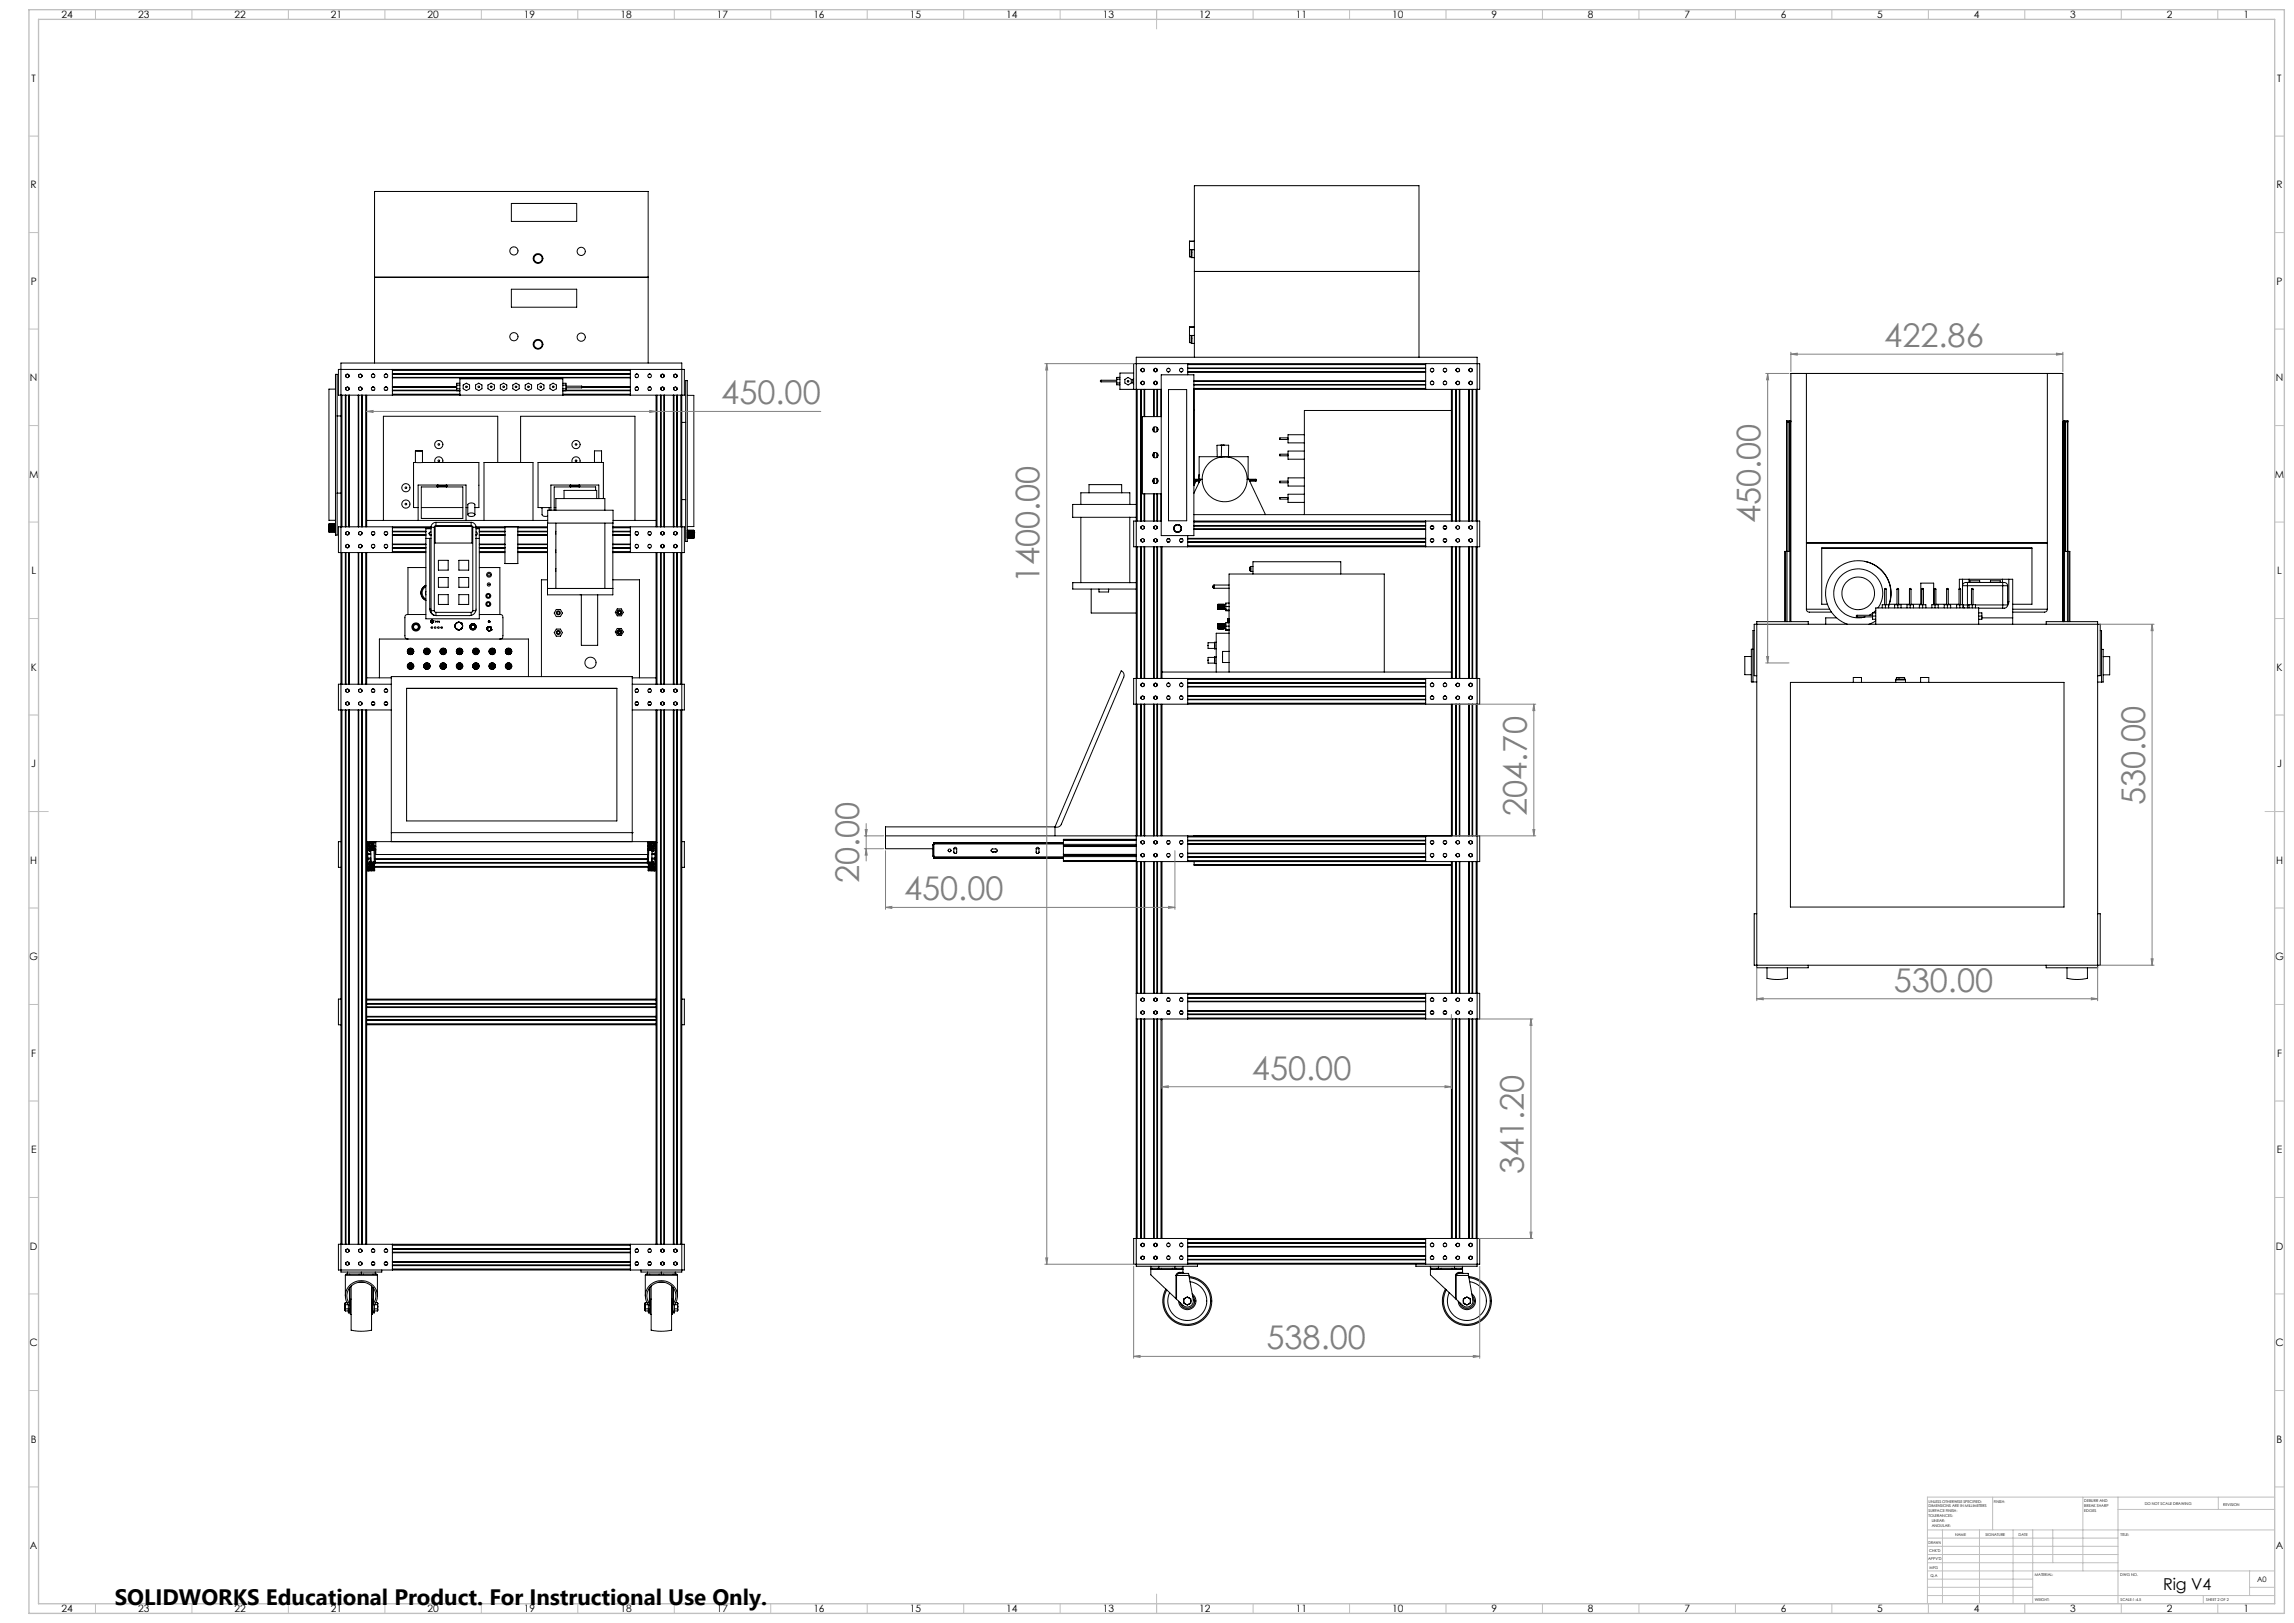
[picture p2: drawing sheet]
<svg xmlns="http://www.w3.org/2000/svg" width="1189mm" height="841mm" viewBox="0 0 1189 841" stroke-linecap="round" stroke-linejoin="round" font-family="sans-serif">
<defs><g id="words">
<g font-size="16.9" fill="#808080">
<text x="977" y="180">422.86</text>
<text x="374" y="210">450.00</text>
<text x="913" y="271" transform="rotate(-90 913 271)">450.00</text>
<text x="539" y="302" transform="rotate(-90 539 302)">1400.00</text>
<text x="1112" y="417" transform="rotate(-90 1112 417)">530.00</text>
<text x="791" y="423" transform="rotate(-90 791 423)">204.70</text>
<text x="445" y="458" transform="rotate(-90 445 458)">20.00</text>
<text x="469" y="466">450.00</text>
<text x="982" y="514">530.00</text>
<text x="649" y="559">450.00</text>
<text x="790" y="609" transform="rotate(-90 790 609)">341.20</text>
<text x="656" y="699">538.00</text>
</g>
<text font-size="11.6" x="59" y="832">SOLIDWORKS Educational Product. For Instructional Use Only.</text>
<text font-size="8.5" x="1121" y="824">Rig V4</text>
<g font-size="5.3">
<text x="32" y="9">24</text>
<text x="72" y="9">23</text>
<text x="122" y="9">22</text>
<text x="172" y="9">21</text>
<text x="222" y="9">20</text>
<text x="272" y="9">19</text>
<text x="322" y="9">18</text>
<text x="372" y="9">17</text>
<text x="422" y="9">16</text>
<text x="472" y="9">15</text>
<text x="522" y="9">14</text>
<text x="572" y="9">13</text>
<text x="622" y="9">12</text>
<text x="672" y="9">11</text>
<text x="722" y="9">10</text>
<text x="773" y="9">9</text>
<text x="823" y="9">8</text>
<text x="873" y="9">7</text>
<text x="923" y="9">6</text>
<text x="973" y="9">5</text>
<text x="1023" y="9">4</text>
<text x="1073" y="9">3</text>
<text x="1123" y="9">2</text>
<text x="1163" y="9">1</text>
<text x="16" y="42">T</text>
<text x="1180" y="42">T</text>
<text x="16" y="97">R</text>
<text x="1180" y="97">R</text>
<text x="16" y="147">P</text>
<text x="1180" y="147">P</text>
<text x="16" y="197">N</text>
<text x="1180" y="197">N</text>
<text x="15" y="247">M</text>
<text x="1179" y="247">M</text>
<text x="16" y="297">L</text>
<text x="1180" y="297">L</text>
<text x="16" y="347">K</text>
<text x="1180" y="347">K</text>
<text x="16" y="398">J</text>
<text x="1180" y="398">J</text>
<text x="16" y="448">H</text>
<text x="1180" y="448">H</text>
<text x="15" y="498">G</text>
<text x="1179" y="498">G</text>
<text x="16" y="548">F</text>
<text x="1180" y="548">F</text>
<text x="16" y="598">E</text>
<text x="1180" y="598">E</text>
<text x="16" y="648">D</text>
<text x="1180" y="648">D</text>
<text x="15" y="698">C</text>
<text x="1179" y="698">C</text>
<text x="16" y="748">B</text>
<text x="1180" y="748">B</text>
<text x="16" y="803">A</text>
<text x="1180" y="803">A</text>
<text x="32" y="835">24</text>
<text x="72" y="835">23</text>
<text x="122" y="835">22</text>
<text x="172" y="835">21</text>
<text x="222" y="835">20</text>
<text x="272" y="835">19</text>
<text x="322" y="835">18</text>
<text x="372" y="835">17</text>
<text x="422" y="835">16</text>
<text x="472" y="835">15</text>
<text x="522" y="835">14</text>
<text x="572" y="835">13</text>
<text x="622" y="835">12</text>
<text x="672" y="835">11</text>
<text x="722" y="835">10</text>
<text x="773" y="835">9</text>
<text x="823" y="835">8</text>
<text x="873" y="835">7</text>
<text x="923" y="835">6</text>
<text x="973" y="835">5</text>
<text x="1023" y="835">4</text>
<text x="1073" y="835">3</text>
<text x="1123" y="835">2</text>
<text x="1163" y="835">1</text>
</g>
<text font-size="3.9" x="1170" y="820">A0</text>
<g font-size="2">
<text x="1000" y="779">UNLESS OTHERWISE SPECIFIED:</text>
<text x="1033" y="779">FINISH:</text>
<text x="1080" y="778">DEBURR AND</text>
<text x="1112" y="780">DO NOT SCALE DRAWING</text>
<text x="1000" y="781">DIMENSIONS ARE IN MILLIMETERS</text>
<text x="1000" y="784">SURFACE FINISH:</text>
<text x="1080" y="781">BREAK SHARP</text>
<text x="1080" y="783">EDGES</text>
<text x="1152" y="780">REVISION</text>
<text x="1000" y="786">TOLERANCES:</text>
<text x="1001" y="789">LINEAR:</text>
<text x="1001" y="791">ANGULAR:</text>
<text x="1013" y="796">NAME</text>
<text x="1029" y="796">SIGNATURE</text>
<text x="1046" y="796">DATE</text>
<text x="1099" y="796">TITLE:</text>
<text x="1000" y="800">DRAWN</text>
<text x="999" y="808">APPV'D</text>
<text x="1000" y="804">CHK'D</text>
<text x="1000" y="813">MFG</text>
<text x="1001" y="817">Q.A</text>
<text x="1055" y="817">MATERIAL:</text>
<text x="1099" y="817">DWG NO.</text>
<text x="1055" y="830">WEIGHT:</text>
<text x="1099" y="830">SCALE:1:4.5</text>
<text x="1143" y="830">SHEET 2 OF 2</text>
</g>
</g></defs>
<g fill="none" stroke="#000" stroke-width=".52">
<path d="M265 105h34v10h-34zM617 125v4M617 129v4M617 125h2M617 129h2M617 133l1 1M618 129v5M618 134h1M619 125h-2M194 144h142M265 150h34v9h-34zM619 141h116"/>
<path d="M617 170v4M617 174v4M617 170h2M617 174h2M617 178h1M618 174v4M618 178h1M619 169l-2 1M174 194h1v83h-1zM175 191h180v14h-180zM179 194v1M181 194v1"/>
<path d="M186 194v1M188 194v1M193 194h1M193 196h1M194 188v-89h142v89M200 194h1M200 196h1M203 191v14M203 194h124M203 196h124M203 192h124M237 200h1"/>
<path d="M238 199h-1v3M240 200l2-1 1 1v1l-1 1-2-1zM246 200l2-1 2 1v1l-2 1-2-1zM253 200l2-1 1 1v1l-1 1-2-1zM259 200l2-1 2 1v1l-2 1-2-1zM266 200l1-1 2 1v1l-2 1-1-1zM272 200l2-1 2 1v1l-2 1-2-1zM279 200l1-1 2 1v1l-2 1-1-1zM285 200l2-1 1 1v1l-1 1-2-1zM292 200h1M292 199h1v3M327 191v14"/>
<path d="M330 194h1M330 196h1M336 194h1M336 196h1M343 194v1M344 194v1M349 194v1M351 194v1M355 197h1v84h-1zM571 197v1M571 197h8M571 198h8"/>
<path d="M579 198h1M579 197h1M580 196h-1v3h1M583 197l2-1 1 1v1l-1 1-2-1zM588 196l-1 1 1 2M588 193h-8v9h22M591 191v1M591 198v1M593 191v1M593 198v1M598 191v1M598 198v1"/>
<path d="M600 191v1M600 198v1M602 194h17v84h-17zM605 193h1M605 191h1M612 193h1M612 191h1M616 188v6M616 193h123M616 191h123M616 189h123M619 199h120"/>
<path d="M619 198h120M619 197h120M619 185v-89h116v89M739 188v14M742 198h1M742 193h1M742 199h1M742 191h1M748 198h1M748 193h1M748 199h1M748 191h1"/>
<path d="M755 191v1M755 198v1M756 191v1M756 198v1M761 191v1M761 198v1M763 191v1M763 198v1M936 194v122M1061 194v122M174 202h-4v68h4M175 216h2"/>
<path d="M177 205v68M179 205v68M179 201v1M181 201v1M181 205v68M186 205v68M186 201v1M188 201v1M188 205v68M190 205v68M193 202h1M193 201h1"/>
<path d="M200 202h1M200 201h1M203 202h35M203 202h34M203 201h34M203 204h35M203 200h34M237 201h1M238 205v-9h54v9M292 201h1M292 202h35M292 204h35"/>
<path d="M293 201h8M293 200h8M293 202h34M301 200v1M302 201h25M302 200h25M330 202h1M330 201h1M336 202h1M336 201h1M340 205v68M341 205v68"/>
<path d="M342 205v68M343 205v68M343 201v1M344 201v1M344 205v68M349 205v68M349 201v1M351 201v1M351 205v68M353 205v68M353 219h2M356 205h4v68h-4"/>
<path d="M588 202v-14h179v14h-148M589 202v68M591 202v68M593 202v14M598 202v14M600 202v14M602 216h-10v40h10M606 202h9v68h-9zM619 213h.1M619 201h120M752 213h-76v54M752 202v68"/>
<path d="M753 202v68M755 202v68M756 202v68M757 202v68M761 202v68M763 202v68M765 202v68M926 219h.1M926 218l2 1M926 219h1M926 219v103M927 219h1"/>
<path d="M927 219v67M928 219v103M928 219h.1M928 218h.1M928 218h-2v68M1069 219h.1M1069 219v103M1069 219h1M1070 219h.1M1070 219v103M1070 218l-1 1M1070 218h2v68"/>
<path d="M1070 218v1M1070 219h1M1070 219v67M1071 219h1M1071 219v67M1072 219h.1M1072 219v103M1072 218l-2 1M215 234h4zM215 240h4M215 240h-1v23h3M215 234v6"/>
<path d="M219 240h29v23h-2M219 234v6M225 240a2.1 2.1 0 0 1 2-3 2.1 2.1 0 0 1 2 3M258 240v-24h-59v54M270 240v-24h59v54M297 240a2.1 2.1 0 0 1 2-3 2.1 2.1 0 0 1 1 3M308 240h.1M308 234h4v6h-4zM598 222v2M598 235v2M598 221v3M600 221v3"/>
<path d="M600 235v2M600 222v1M633 231v6h4M633 231h4v6M633 231h-2v6M634 237h-1M634 231h.1M635 237h-13v11M637 237h10v11M668 235h-5v1h5M668 227h-5v1h5M676 234h-8v4h8"/>
<path d="M676 225h-8v4h8M1069 229v1M1069 229h.1M1069 230h.1M1069 226v1zM175 256h2M227 252h.1M227 252h5M227 251v1M227 251h4M227 252h4M227 252h-9v17h22v-17h-9"/>
<path d="M227 251h-10v19M231 251l1 1M231 251h11v19M232 252h-1M232 252h.1M292 258v-4h17v4M295 252h1M295 252h5M295 252h.1M296 251l-1 1M296 252h4M296 251h4"/>
<path d="M296 252h-9v12M296 251h-10v13M300 251v1M300 252h9v2M300 251h10v7M300 252h.1M313 258v-18h-34v23h7M353 259h2M564 255v-4h17v4M593 256v14M598 248v2M598 256v14"/>
<path d="M600 248v2M600 256v14M619 248h3M619 249h3M620 249l-1 3M621 249v1M622 246l-1 2M622 249v1M622 248l-3 8M622 248h1M646 248h1M647 248l4 1"/>
<path d="M647 248l9 19M647 249h4M648 249h3M651 249h-3M651 249h.1M668 249h-5v1h5M668 258h-5v1h5M676 248h-8v4h8M676 256h-8v4h8M1069 251h.1M1069 249h.1M1069 248v1z"/>
<path d="M170 273h.1M170 274h.1M170 275h.1M170 272h.1M170 274h4M170 273h4M170 275h4M170 272h4M174 274h-4h4M174 273h-4h4M174 272h-4l4 1M174 272h-4v4h4"/>
<path d="M179 276v1M181 276v1M186 276v1M188 276v1M190 270h94M193 277h1M193 276h1M193 275h1M200 277h1M200 276h1M200 275h.1M203 273v13"/>
<path d="M203 277h18M203 273h20M203 275h18M203 276h18M218 263h22M221 279h2M222 276l1 1M222 276h.1M223 279h.1M223 279v37M223 273h2M223 276h-1"/>
<path d="M223 273h-48v13h46M223 274h-2v47h27v-47h-1M223 273v43M225 273v43M226 273h19v8h-19zM226 272l-1 1M226 271a2.5 2.5 0 0 0-3 2M226 271v1M226 272h18M226 271h18M242 263h.1M242 267v-5l2-1 2 1v5"/>
<path d="M243 266h1a1.3 1.3 0 0 1 1 0 1.3 1.3 0 0 1 1 1l-1 1a1.3 1.3 0 0 1-2 0 1.3 1.3 0 0 1 0-2zM244 272l1 1M244 271v1M244 271a2.5 2.5 0 0 1 3 2M245 273h2M245 273v43M247 273v43a3 3 0 0 1-4 3h-17M247 276a.8 .8 0 0 1 0 1M247 273h37M247 273h15M247 279h1M248 277h14"/>
<path d="M248 275h14M248 276h14M251 270v-30h25v30M262 273v19h6v-19M268 277h16M268 273h16M268 275h16M268 276h16M280 263h1M281 263v4h1h2M284 271h.1M284 271h34v-7h-34v44h34v-37"/>
<path d="M285 263v1M287 263h1M288 264v-6h26v6M288 275v2M288 271v34M314 271v34M318 273h37v13h-37M318 277h9M318 273h9M318 275h9M318 276h9M318 270h22"/>
<path d="M327 273v13M330 277h1M330 276h1M330 275h.1M336 277h1M336 276h1M336 275h1M343 276v1M344 276v1M349 276v1M351 276v1M356 276h4l-4 1"/>
<path d="M356 277h4l-4 1M356 278h4h-4M356 277h4M356 275h4v4h-4M356 275h4M356 276h4M356 278h4M356 279h4M360 276h.1M360 277h.1M360 278h.1M560 261v-6h26v6"/>
<path d="M560 268v34M586 268v34M586 268h3M589 261h-33v7h30M591 273v1M591 280h.1M593 273v1M593 280h.1M598 273v1M598 280h.1M600 273v1M600 280h.1"/>
<path d="M602 270h-14v13h179v-13h-148M605 279h1M609 275h.1M609 274v1M609 274h.1M609 273v1M609 273h.1M609 275l1 1M610 276h.1M610 272l-1 1M610 272h.1M610 272h2"/>
<path d="M611 276h.1M611 276h-1M611 275h.1M611 275v1M612 272h.1M612 272v2v1M612 275h.1M612 275h-1M612 279h1M616 279h123M616 278v5M619 274h120"/>
<path d="M619 273h120M619 272h120M619 267h133M619 270h120M739 270v13M742 274h1M742 273h1M742 279h1M742 272h1M748 274h1M748 273h1M748 279h1"/>
<path d="M749 272h.1M755 273v1M755 280h.1M756 273v1M756 280h.1M761 273v1M761 280h.1M763 273v1M763 280h.1M1069 272v1M1069 273h.1M1069 272h.1"/>
<path d="M177 286v69M179 286v69M179 283h.1M181 283h.1M181 286v69M186 286v69M186 283h.1M188 283h.1M188 286v69M190 286v69M193 282h1M193 284h1"/>
<path d="M200 282h1M200 284h1M203 282h18M203 284h18M203 286h18M221 294h-10v24M227 290h5v5h-5zM227 299h5v5h-5zM238 290h5v5h-5zM238 299h5v5h-5zM248 286h14M248 294h11v24"/>
<path d="M248 282h14M248 284h14M268 286h16M268 282h16M268 284h16M288 285v1M288 295v1M318 282h9M318 284h9M318 286h9M330 282h1M330 284h1"/>
<path d="M336 282h1M336 284h1M340 286v69M341 286v69M342 286v69M343 286v69M343 283h.1M344 283h.1M344 286v69M349 286v69M349 283h.1M351 283h.1"/>
<path d="M351 286v69M353 286v69M589 283v69M591 283v69M593 283v69M598 283v69M600 283v69M602 283v69M605 281h1M612 281h1M616 281h123M616 283h123"/>
<path d="M648 294v2M648 294h1M648 296h1M649 297v-6h46v6M742 281h1M748 281h1M752 283v69M753 283v69M755 283v69M756 283v69M757 283v69M761 283v69"/>
<path d="M763 283v69M765 283v69M926 286h2M926 286h-1v36M926 286v36M936 281h125M966 291a17 17 0 0 1 13 23M1070 286h2M1072 286h1v36M1072 286v36M219 304l2-1a4 4 0 0 0-3 4 4 4 0 0 0 3 4 4 4 0 0 1-2-7zM221 306v2"/>
<path d="M221 318h-10l-1 1v11l2 1M221 304a4 4 0 0 0 0 6M223 316a3 3 0 0 0 3 3M223 316h.1M223 316h2M223 316l1 2 1 1M225 316l1 1M226 317v2M226 317h18M227 308h5v5h-5zM238 308h5v5h-5zM244 317v2"/>
<path d="M245 316l-1 1M245 316h2M248 318h11M259 318l1 1 1 1v10l-2 1M284 305h34M284 300h-3v51M288 316h2l2 2-2 1h-2l-1-1zM301 308v26h9v-26M318 300h13v51M320 317h.1M320 316h2l1 1-1 2h-2l-1-2zM566 305v13h23"/>
<path d="M570 305v2h5v-2M586 302h-30v3h33M586 302h3M629 304h.1M629 304v1M629 303v1M629 303v2M629 303h8M629 305h8M631 313v2M631 313h.1M631 316h.1"/>
<path d="M631 315h.1M631 313v3M631 315v1M631 313l1 2zM631 316h1M632 313h-1M632 315l-1 1M632 313v3M632 315v1M632 315h.1M632 313h.1M632 316h.1"/>
<path d="M632 313v2M632 313l1 2zM633 316h.1M633 313h-1M633 315l-1 1M633 313v3M633 315v1M633 315h.1M633 313h.1M633 313v2zM633 313v2M633 313h1"/>
<path d="M633 313l1 3M633 315l1 1M633 315v-2l1 2M634 313v2M634 316h.1M634 313h.1M634 315v1M634 313v3M634 315h.1M634 313v2zM634 313h1M634 313l1 2"/>
<path d="M634 316h1M634 315h1M635 313v2M635 315h.1M635 314h2M635 316h2M637 313h-2v3h2M936 316l1 1h12M936 316h12M947 313h-3v-29h109v29h-10M963 319h-1l1 1M963 319v1"/>
<path d="M963 319h8M963 320h8M971 318l-2 1M971 319h1M972 316l-1 2M972 318h-1v3h1M973 315a13 13 0 0 0-6-20 13 13 0 0 0-17 12 13 13 0 0 0 17 13M976 315v-2h3v2M977 305h1M977 305v8M977 313v2M978 305v8"/>
<path d="M979 314a17 17 0 0 0-10-22 17 17 0 0 0-22 10 17 17 0 0 0 11 21M979 313h4M982 315v-2h3v2M983 305h1M983 305v8M984 313v2M984 313h6M984 305v8M988 315v-2h4v2M990 305h.1M990 305v8M990 313v2"/>
<path d="M990 313h6M995 315v-2h3v2M996 313v-11h6v11M996 305h1M996 305v8M997 313v2M997 305v8M1001 315v-2h4v2M1002 313h1M1003 305h.1M1003 305v8M1003 313v2"/>
<path d="M1003 313h6M1008 315v-2h3v2M1009 305h1M1009 305v8M1009 313v2M1010 313h5M1010 305v8M1015 305h1M1015 305v8M1016 313v2M1016 305v8M1017 300h4"/>
<path d="M1017 300v13M1017 300h-1v5M1017 314l1 1M1017 313h3M1017 313h-3v2M1017 313v2M1020 302v2M1020 302a2.2 2.2 0 0 0-3 2h3M1020 313v2M1020 313h18M1020 304h18M1020 304v9"/>
<path d="M1020 302h18M1021 300v2M1021 313v2M1021 300h17M1021 302v-1h5v1M1022 305h1M1022 305v8M1022 313v2M1023 305v8M1024 313v2M1026 319h1M1026 318h1v3h-1"/>
<path d="M1026 315h12M1032 302v-1h5v1M1038 300h3M1038 300v2M1038 313v2M1038 313h3M1038 304h3M1038 302v2M1038 302a2.2 2.2 0 0 1 3 2M1038 304v9M1041 313a2.2 2.2 0 0 1-3 2M1041 312h.1"/>
<path d="M1041 304v9M1041 312l-1 2M1041 300h2v23M1041 300v12M1043 316h18M1061 316l-1 1h-17M211 338h1M213 338h.1M214 337a1.2 1.2 0 0 1-1 2 1.2 1.2 0 0 1-1-2 1.2 1.2 0 0 1 2 0M220 338h.1M221 338h.1M222 337a1.2 1.2 0 0 1-1 2 1.2 1.2 0 0 1-1-2 1.2 1.2 0 0 1 2 0"/>
<path d="M223 322h.1M223 322l1 1M223 322h1M224 322h-1M224 323h.1M224 322h.1M224 321h.1M224 321v1M224 321l-1 1M224 321l1 1M224 322v1M224 322h1"/>
<path d="M225 322h-1M225 322h.1M225 322l-1 1M228 322h.1M228 338h.1M230 338h.1M231 337a1.2 1.2 0 0 1-1 2 1.2 1.2 0 0 1-1-2 1.2 1.2 0 0 1 2 0M236 325h.1M236 324h.1M236 324v1M236 323v1M236 323h.1"/>
<path d="M236 325v1M236 326h.1M236 326h1M237 326h.1M237 323h.1M237 323h-1M237 338h.1M237 322h.1M237 322v1M237 326h1M238 326h.1M238 322l-1 1"/>
<path d="M238 322h.1M238 322v1M238 326h1M238 338h.1M238 323h1M239 326h.1M239 323h.1M239 337a1.2 1.2 0 0 1-1 2 1.2 1.2 0 0 1-1-2 1.2 1.2 0 0 1 2 0M239 323h1M239 325v1M239 325h.1M240 325h-1"/>
<path d="M240 325h.1M240 323v1M240 323h.1M240 324h.1M240 324v1M244 325h.1M244 324h.1M244 325v1M244 324v1M244 326h.1M244 326h1M244 324h1"/>
<path d="M245 324h.1M245 326h.1M245 326h-1M245 324h-1M245 338h.1M245 324h1M246 326h.1M246 326h-1M246 324h.1M246 325v1M246 325h.1M246 324v1"/>
<path d="M247 338h.1M248 337a1.2 1.2 0 0 1-1 2 1.2 1.2 0 0 1-1-2 1.2 1.2 0 0 1 2 0M252 326h.1M252 326h1M252 325h.1M252 325h1M252 325l1 1M253 326h.1M253 325h.1M253 326h-1M253 326v1M253 325h-1"/>
<path d="M253 327h.1M253 327h1M253 325h1M254 325h.1M254 322h-1l1 1M254 327h.1M254 338h.1M254 322h.1M254 325h1M254 326v1M254 326h.1M255 325h.1"/>
<path d="M255 325v1M255 326h.1M255 326h-1M255 338h.1M256 337a1.2 1.2 0 0 1-1 2 1.2 1.2 0 0 1-1-2 1.2 1.2 0 0 1 2 0M262 338h.1M264 338h.1M265 337a1.4 1.4 0 0 1-2 2 1.2 1.2 0 0 1 0-2 1.2 1.2 0 0 1 2 0M288 326h2l2 2-2 2h-2l-1-2zM289 328h.1M320 327h.1M320 326h2l1 1-1 2h-2l-1-2z"/>
<path d="M322 328a.6 .6 0 0 1-1 0 .6 .6 0 0 1 0-1 .7 .7 0 0 1 1 1M626 335h.1M626 335v1h4M630 336h.1M630 333v2M630 335v1M630 333h-4v2M630 333h.1M631 323v3M631 326h.1M631 323h.1M631 323l1 3"/>
<path d="M631 323h1M631 326h1M632 326h-1M632 323v3M632 326h.1M632 323h.1M632 323l1 3M632 323h1M633 326h.1M633 326h-1M633 323v3M633 323h.1"/>
<path d="M633 325h.1M633 323h1M633 323l1 3M633 326h1M634 323h.1M634 323v3M634 326h.1M634 323h1M634 323l1 2M634 326h1M635 325h.1M635 326h2"/>
<path d="M635 324h2M636 323h.1M636 322h.1M636 322v1M636 321v1M636 321h.1M636 321h1M636 322h1M636 321v2M637 338h-3v5h3M637 323h-2v4h2M637 328h-7v20"/>
<path d="M909 336h-1v17h3M909 327v26M928 322v-128h141v128M937 323v-1h-26v179h26v-1M952 320h-6v3M972 322l-3 1M972 323v-8h54v8M1027 320h16M1061 323v-1h26v179h-26v-1M1089 327v26M1089 336h1v17h-3M179 357v1"/>
<path d="M181 357v1M181 358h.1M186 358h.1M186 357v1M188 357v1M190 351h13M193 357h1M193 359h1M200 357h1M200 359h1M200 359h.1M203 355h-28v13h28"/>
<path d="M211 357h109v68h-109zM211 357h109M211 345h1M214 345a1.2 1.2 0 0 1-1 1 1.2 1.2 0 0 1-1-2 1.2 1.2 0 0 1 2 1M220 345h.1M222 345a1.2 1.2 0 0 1-1 1 1.2 1.2 0 0 1-1-2 1.2 1.2 0 0 1 2 1M228 345h.1M231 345a1.2 1.2 0 0 1-1 1 1.2 1.2 0 0 1-1-2 1.2 1.2 0 0 1 2 1M237 345h.1M239 345a1.2 1.2 0 0 1-1 1 1.2 1.2 0 0 1-1-2 1.2 1.2 0 0 1 2 1M245 345h.1M247 345h.1"/>
<path d="M248 345a1.2 1.2 0 0 1-1 1 1.2 1.2 0 0 1-1-2 1.2 1.2 0 0 1 2 1M254 345h.1M255 345h.1M256 345a1.2 1.2 0 0 1-1 1 1.2 1.2 0 0 1-1-2 1.2 1.2 0 0 1 2 1M262 345h.1M265 345a1.2 1.2 0 0 1-2 1 1.2 1.2 0 0 1 0-2 1.2 1.2 0 0 1 2 1M274 351v-20h-77v20M328 355h27v13h-27M328 351h12M330 357h1M330 359h1M330 359h.1"/>
<path d="M336 357h1M336 359h1M343 357v1M344 357v1M349 357v1M351 357v1M351 358h.1M581 348a2.5 2.5 0 0 1 1 3l-32 76a2.5 2.5 0 0 1-3 1zM588 352h179v13h-179zM591 354v1M593 354v1M593 355h.1"/>
<path d="M598 355h.1M598 354v1M600 354v1M602 348h150M605 354h1M605 356h1M612 354h1M612 356h1M616 352v13M616 354h123M616 356h123M616 352h123"/>
<path d="M626 342h.1M626 342v2h4M630 344h.1M630 341v1M630 342v2M630 341h-4v1M630 340v1M630 340v2M630 340h.1M637 348v-51h80v51M739 352v13M742 354h1"/>
<path d="M742 356h1M748 354h1M748 356h1M749 356h.1M755 355h.1M755 354v1M756 354v1M761 354v1M763 354v1M763 355h.1M908 340h-4v10h4M911 350h-2v-27h180v27h-2"/>
<path d="M928 354h142v116h-142zM961 354v-3h4v3M983 352h5M983 352v2M983 352h1M983 352a1.5 1.5 0 0 1 2-1h2v1M983 352h.1M984 352h.1M984 352h3M987 352h1M988 352v2M995 354v-3h5v3"/>
<path d="M1090 340h3v10h-3M177 368v277M179 368v277M179 364v1M181 364v1M181 368v277M186 368v277M186 364v1M188 364v1M188 368v277M190 368v277M193 365h1"/>
<path d="M193 364h1M200 365h1M200 364h1M200 364h.1M330 365h1M330 364h1M330 364h.1M336 365h1M336 364h1M340 368v277M341 368v277M342 368v277"/>
<path d="M343 368v277M343 364v1M344 364v1M344 368v277M349 368v277M349 364v1M351 364v1M351 368v277M353 368v277M589 365v68M591 365v68M591 361v1"/>
<path d="M593 361v1M593 365v68M598 365v68M598 361v1M600 361v1M600 365v68M602 365v68M605 362h1M605 361h1M612 362h1M612 361h1M616 362h123"/>
<path d="M616 361h123M616 364h123M616 363h123M742 362h1M742 361h1M748 362h1M748 361h1M749 361h.1M752 365v68M753 365v68M755 365v68M755 361v1"/>
<path d="M756 361v1M756 365v68M757 365v68M761 365v68M761 361v1M763 361v1M763 365v68M765 365v68M177 436h-2v13h2M190 436h4v1h-1M190 437h.1M190 439h.1"/>
<path d="M190 438h.1M190 436v15h4v-1v1M190 437l1 14h3M190 439h1M190 438h1M191 437h-1M191 437h2zM191 439v2h1M191 440h.1M192 439h2zM192 437h1M192 437h-2"/>
<path d="M192 440h.1M192 439h.1M192 440h1h1M193 438h-1v3M193 438h.1M193 437a.8 .8 0 0 1-1 1 .8 .8 0 0 1-1-1M193 437a.8 .8 0 0 0-1-1 .8 .8 0 0 0-1 1M193 439h2M194 439a.8 .8 0 0 0-1-1 .8 .8 0 0 0-1 1M194 439a.7 .7 0 0 1-1 1 .7 .7 0 0 1-1-1M194 440h-2M194 436h142"/>
<path d="M194 437h1M194 438h1M194 440h.1M194 438h-1l-2 1M194 438h-1M195 436v7h141v-7M203 436v-85h125v85M203 431h125M328 431h.1M336 437h.1M336 439h1M336 438h.1"/>
<path d="M336 438h1l2 1M336 440h2h-2M336 440h.1M336 438l1 1M336 440h1M336 439h2M336 439h.1M336 439a.8 .8 0 0 0 1 1 .8 .8 0 0 0 1-1M336 439a.8 .8 0 0 1 1-1 .8 .8 0 0 1 1 1M337 439h.1M337 437h3M337 437h1"/>
<path d="M337 438h.1M337 437h2zM337 437a.9 .9 0 0 1 1-1 .9 .9 0 0 1 1 1M337 437a.9 .9 0 0 0 1 1 .9 .9 0 0 0 1-1M338 438l-1 1M338 438h1v3h-1M338 438h.1M338 440h1M338 439h1M338 439h.1M339 440h1M339 439v2h-1"/>
<path d="M339 439h1M339 438h1M340 437h.1M340 437l-1 14h-3M340 436v15h-4v-1v1M340 439h.1M340 438h.1M340 436h-4v1h1M353 436h2v13h-2M459 433h308v13h-216M483 438h1M484 438h-1v6h1"/>
<path d="M484 438h.1M484 437h.1M484 437h67M484 437v7M494 440a.7 .7 0 0 1 1-1 .7 .7 0 0 1 1 1M494 440v2a.7 .7 0 0 0 1 0 .7 .7 0 0 0 1 0v-2M494 440h2M537 440a.7 .7 0 0 1 1-1 .7 .7 0 0 1 1 1M537 440v2a.7 .7 0 0 0 1 0 .7 .7 0 0 0 1 0v-2M537 440h2M547 428v5M547 428h-88v12h24"/>
<path d="M551 435v1M551 438h.1M551 438v1M551 435h.1M551 439h38M551 438h38M551 435h38M551 436v2M551 439v4M551 436h38M591 436v1M593 436v1"/>
<path d="M598 436v1M600 436v1M605 436h1M605 437h1M612 436h1M612 437h1M616 437h123M616 433v13M616 438h123M616 436h123M616 434h123M616 435h123"/>
<path d="M619 433h.1M619 433h133M739 433v13M742 436h1M742 437h1M748 436h1M748 437h1M749 437h.1M755 436v1M756 436v1M761 436v1M763 436v1"/>
<path d="M190 449h.1M190 447h.1M190 440h.1M190 445h.1M190 441h.1M191 448h.1M191 449h1M191 449h.1M191 450h3zM191 449h2h1h-1M192 448h1M192 443h-1"/>
<path d="M192 442h-1M192 445h-1M192 446v1v2h1M192 446l-1 1v2M192 448h.1M193 449h144M193 449h.1M193 450a.9 .9 0 0 1-1 1 .9 .9 0 0 1-1-1M193 450a.9 .9 0 0 0-1-1 .9 .9 0 0 0-1 1M194 451h.1M194 441h.1M194 440v1"/>
<path d="M194 441h-2v6h2M194 441v6M194 448a.8 .8 0 0 0-1-1 .8 .8 0 0 0-1 1M194 448a.8 .8 0 0 1-1 1 .8 .8 0 0 1-1-1M194 448h.1M194 447h1M194 447h.1M194 448h-2M194 447h-2l2 1M194 449h142M194 440h1M194 441l1 6"/>
<path d="M194 441h1M195 445h141M195 447h.1M195 447h141M195 447l-1 1M336 447h.1M336 447v1M336 443v4M336 441h.1M336 447h2l-2 1M336 448h.1M336 448h2z"/>
<path d="M336 448a.8 .8 0 0 1 1-1 .8 .8 0 0 1 1 1M336 448a.8 .8 0 0 0 1 1 .8 .8 0 0 0 1-1M336 440v1M336 441v6M336 441h2v6h-2M336 451h.1M337 450h2zM337 449h.1M337 450a.8 .8 0 0 0 1 1 .8 .8 0 0 0 1-1M337 450a.8 .8 0 0 1 1-1 .8 .8 0 0 1 1 1M338 448h.1M338 446v1v2h-1"/>
<path d="M338 446l1 1v2M338 445h1M338 443h1M338 442h1M338 449h1M339 449h-2h-1h1M339 449h.1M339 448h.1M340 449h.1M340 447h.1M340 445h.1M340 440h.1"/>
<path d="M340 441h.1M484 444h.1M484 445h.1M484 444h67M484 445h67M484 444v1M491 441a.7 .7 0 0 0 1 0 .7 .7 0 0 0 1 0M514 441h.1M514 441a.8 .8 0 0 1 0-1h2a.8 .8 0 0 1 1 1 .8 .8 0 0 1-1 0M514 441h2M516 441h.1M517 441h-1"/>
<path d="M551 443v1M551 446h.1M551 443h.1M551 443h38M551 444v2M551 444h38M551 446h38M589 446v69M591 446v69M591 443v1M593 443v1M593 446v69"/>
<path d="M593 443h.1M598 446v69M598 443h.1M598 443v1M600 443v1M600 446v69M602 446v69M605 444h1M605 442h1M612 444h1M612 442h1M616 444h123"/>
<path d="M616 442h123M616 446h123M619 448h133M619 446v2M742 444h1M742 442h1M748 444h1M748 442h1M749 442h.1M752 446v69M753 446v69M755 446v69"/>
<path d="M755 443h.1M755 443v1M756 443v1M756 446v69M757 446v69M761 446v69M761 443v1M763 443v1M763 446v69M763 443h.1M765 446v69M911 473h-2v27h180v-27h-2"/>
<path d="M177 518h-2v13h2M190 518h150M190 520h150M353 518h2v13h-2M589 515h178v13h-178M591 518v1M593 518v1M593 518h.1M598 518h.1M598 518v1M600 518v1M605 517h1"/>
<path d="M605 519h1M612 517h1M612 519h1M616 515v13M616 519h123M616 517h123M616 515h123M739 515v13M742 517h1M742 519h1M748 517h1M748 519h1"/>
<path d="M749 519h.1M755 518h.1M755 518v1M756 518v1M761 518v1M763 518v1M763 518h.1M916 501v6l5 1 5-1v-6M1071 501v6l6 1 5-1v-6M190 531h150M190 529h150M190 522h150"/>
<path d="M190 527h150M589 528v114M591 528v114M591 524v1M593 524v1M593 528v114M598 528v114M598 524v1M600 524v1M600 528v114M602 528v114M605 526h1"/>
<path d="M605 524h1M612 526h1M612 524h1M616 526h123M616 524h123M616 528h123M742 526h1M742 524h1M748 526h1M748 524h1M752 528v114M753 528v114"/>
<path d="M755 528v114M755 524v1M756 524v1M756 528v114M757 528v114M761 528v114M761 524v1M763 524v1M763 528v114M765 528v114M175 645h180v13h-180zM179 648v1"/>
<path d="M179 654v1M180 659v1M181 648v1M181 654v1M181 648h.1M186 648h.1M186 654v1M186 648v1M187 659v1M188 648v1M188 654v1M193 647h1"/>
<path d="M193 656h1M193 654h1M193 649h1M195 659v1M198 658v1h-21v-471h176v471h-21v-1M200 647h1M200 656h1M200 654h1M200 649h1M200 649h.1M200 654h.1M203 645v13"/>
<path d="M203 649h124M203 654h124M203 647h124M203 656h124M203 645h124M203 658h124M327 645v13M330 647h1M330 656h1M330 654h1M330 649h1M330 649h.1"/>
<path d="M330 654h.1M336 659v1M336 647h1M336 656h1M336 654h1M336 649h1M343 648v1M343 654v1M343 659v1M344 648v1M344 654v1M349 648v1"/>
<path d="M349 654v1M350 659v1M351 648v1M351 654v1M351 648h.1M588 642h179v13h-179zM591 645v1M591 651v1M593 645v1M593 651v1M593 645h.1M596 656v1h17v-1"/>
<path d="M596 658v3l13 12M596 658h17M597 657l-1 1M598 645h.1M598 651v1M598 645v1M600 645v1M600 651v1M601 656v1M605 653h1M605 644h1M605 651h1"/>
<path d="M605 646h1M609 656v1M611 659l-2 2M611 659l1 1M611 659h2M612 660l-2 1M612 660h4v1M612 653h1M612 644h1M612 651h1M612 646h1M613 657v1"/>
<path d="M613 659l1 1M613 658v1M616 642v13M616 653h123M616 646h123M616 651h123M616 644h123M616 655h123M616 642h123M621 655v1h-32v-471h177v471h-32v-1M739 642v13M741 658v3l13 12"/>
<path d="M741 658h17M741 656v1h1M742 653h1M742 644h1M742 651h1M742 646h1M742 657l-1 1M742 657h15M746 656v1M748 653h1M748 644h1M748 651h1"/>
<path d="M748 646h1M749 646h.1M749 651h.1M754 656v1M755 645h.1M755 651v1M755 645v1M756 659l-2 2M756 659v1M756 659h2M756 645v1M756 651v1"/>
<path d="M756 660l-1 1M756 660h5v1M757 657l1 1M758 659l1 1M758 656v1h-1M758 658v1M761 645v1M761 651v1M763 645v1M763 651v1M763 645h.1M179 676v2"/>
<path d="M179 677v1M179 676v1M179 676h2M179 678h.1M179 677v2M179 679h.1M179 678v1M179 675v1M179 661h17M179 661v10M179 675h1M179 679h2"/>
<path d="M179 678h2M180 660l-1 1M180 660h15M181 679v-3a8 8 0 0 1 6-12 8 8 0 0 1 7 12v3M181 679v1v-1M181 679h.1M181 676a7 7 0 0 1 6-12 7 7 0 0 1 6 12M181 676h.1M181 667v9M181 676h1M181 678h1M181 667v12"/>
<path d="M182 666v23a16 16 0 0 0 11 0v-23M182 673v8M186 665h3M193 673v8M193 676h.1M193 678h.1M193 679v1h1v-1M193 679h1M193 667v12M193 667v9M194 679h2M194 678h2"/>
<path d="M194 676h2M195 660l1 1M195 675h1M196 678v1M196 676v1M196 675v1M196 661v10M196 677v1M196 677v2M196 679h.1M196 676h.1M334 676v2"/>
<path d="M334 676h2M334 678h.1M334 677v2M334 677v1M334 676v1M334 679h.1M334 675v1M334 678v1M334 661h17M334 661v10M334 675h1M334 679h2"/>
<path d="M334 678h2M336 660l-2 1M336 660h14M336 676v3M336 676a8 8 0 0 1 7-12 8 8 0 0 1 7 12M336 679v1h1v-1M336 679h1M337 676a7 7 0 0 1 6-12 7 7 0 0 1 6 12M337 676h.1M337 667v9M337 678h.1M337 667v12"/>
<path d="M338 666v23a16 16 0 0 0 10 0v-23M338 673h-1v8h1M341 665h3M348 673h1v8h-1M349 676h.1M349 678h.1M349 679v1h1v-1M349 679h1M349 667v12M349 667v9M350 676h1M350 679h1"/>
<path d="M350 678h1M350 676v3M350 660l1 1M350 675h1M351 678v1M351 676v1M351 675v1M351 661v10M351 677v1M351 677v2M351 679h.1M351 676h.1"/>
<path d="M609 661h1M609 673h1M609 661v12M610 661v12M610 661h6M614 674v2M614 674v1v1M614 673v1M614 673h2M614 673l1-1 1 1M614 676h2M614 676h1h1"/>
<path d="M616 661l2 13a3 3 0 0 1-1 3 3 3 0 0 1-4-1l-3-3M616 673h1v1M616 673l1 1M616 661a13 13 0 0 1 12 16 13 13 0 0 1-17 9 13 13 0 0 1-7-18M616 662a12 12 0 0 1 11 15 12 12 0 0 1-16 8 12 12 0 0 1-6-17M617 664a10 10 0 0 1 8 13 10 10 0 0 1-13 7 10 10 0 0 1-6-14M617 674l-1 2M617 674v1l-1 1M618 670a4 4 0 0 1-1 8 4 4 0 0 1-6-4M618 671a4 4 0 0 1-1 7 4 4 0 0 1-5-3M754 661h1M754 673h1"/>
<path d="M754 661v12M755 661h6M755 661v12M758 674l1 2M758 674v1l1 1M759 673l-1 1M759 673h-1v1M759 673h2M759 673l1-1 1 1M759 676h2M759 676h1h1M761 661l2 13a3 3 0 0 1-1 3 3 3 0 0 1-4-1l-3-3"/>
<path d="M761 673h1v1M761 673l1 1M761 661a13 13 0 0 1 12 16 13 13 0 0 1-17 9 13 13 0 0 1-7-18M761 662a12 12 0 0 1 11 15 12 12 0 0 1-16 8 12 12 0 0 1-6-17M762 664a10 10 0 0 1 8 13 10 10 0 0 1-13 7 10 10 0 0 1-6-14M762 674l-1 2M762 674v1l-1 1M763 670a4 4 0 0 1-1 8 4 4 0 0 1-6-4M763 671a4 4 0 0 1-1 7 4 4 0 0 1-5-3"/>
<circle cx="266" cy="130" r="2.1"/>
<circle cx="279" cy="134" r="2.5"/>
<circle cx="279" cy="134" r="2.1"/>
<circle cx="301" cy="130" r="2.1"/>
<circle cx="266" cy="174" r="2.1"/>
<circle cx="279" cy="178" r="2.5"/>
<circle cx="279" cy="178" r="2.1"/>
<circle cx="301" cy="175" r="2.1"/>
<circle cx="180" cy="195" r=".9"/>
<circle cx="187" cy="195" r=".9"/>
<circle cx="193" cy="195" r=".9"/>
<circle cx="200" cy="195" r=".9"/>
<circle cx="330" cy="195" r=".9"/>
<circle cx="337" cy="195" r=".9"/>
<circle cx="343" cy="195" r=".9"/>
<circle cx="350" cy="195" r=".9"/>
<circle cx="585" cy="198" r=".4"/>
<circle cx="592" cy="198" r=".9"/>
<circle cx="592" cy="192" r=".9"/>
<circle cx="599" cy="198" r=".9"/>
<circle cx="599" cy="192" r=".9"/>
<circle cx="606" cy="192" r=".9"/>
<circle cx="612" cy="192" r=".9"/>
<circle cx="742" cy="192" r=".9"/>
<circle cx="742" cy="198" r=".9"/>
<circle cx="749" cy="192" r=".9"/>
<circle cx="749" cy="198" r=".9"/>
<circle cx="756" cy="192" r=".9"/>
<circle cx="756" cy="198" r=".9"/>
<circle cx="762" cy="192" r=".9"/>
<circle cx="762" cy="198" r=".9"/>
<circle cx="180" cy="201" r=".9"/>
<circle cx="187" cy="201" r=".9"/>
<circle cx="193" cy="201" r=".9"/>
<circle cx="200" cy="201" r=".9"/>
<circle cx="242" cy="200" r=".4"/>
<circle cx="248" cy="200" r=".4"/>
<circle cx="255" cy="200" r=".4"/>
<circle cx="261" cy="200" r=".4"/>
<circle cx="267" cy="200" r=".4"/>
<circle cx="274" cy="200" r=".4"/>
<circle cx="280" cy="200" r=".4"/>
<circle cx="287" cy="200" r=".4"/>
<circle cx="330" cy="201" r=".9"/>
<circle cx="337" cy="201" r=".9"/>
<circle cx="343" cy="201" r=".9"/>
<circle cx="350" cy="201" r=".9"/>
<circle cx="227" cy="230" r="2.1"/>
<circle cx="227" cy="239" r=".4"/>
<circle cx="227" cy="230" r=".4"/>
<circle cx="299" cy="230" r="2.1"/>
<circle cx="299" cy="239" r=".4"/>
<circle cx="299" cy="230" r=".4"/>
<circle cx="599" cy="223" r="1.4"/>
<circle cx="599" cy="236" r="1.4"/>
<circle cx="210" cy="253" r="2.1"/>
<circle cx="210" cy="253" r=".4"/>
<circle cx="599" cy="249" r="1.4"/>
<circle cx="635" cy="248" r="12"/>
<circle cx="180" cy="276" r=".9"/>
<circle cx="187" cy="276" r=".9"/>
<circle cx="193" cy="276" r=".9"/>
<circle cx="200" cy="276" r=".9"/>
<circle cx="210" cy="261" r="2.1"/>
<circle cx="210" cy="261" r=".4"/>
<circle cx="330" cy="276" r=".9"/>
<circle cx="337" cy="276" r=".9"/>
<circle cx="343" cy="276" r=".9"/>
<circle cx="350" cy="276" r=".9"/>
<circle cx="592" cy="273" r=".9"/>
<circle cx="599" cy="273" r=".9"/>
<circle cx="742" cy="280" r=".9"/>
<circle cx="742" cy="273" r=".9"/>
<circle cx="749" cy="273" r=".9"/>
<circle cx="756" cy="273" r=".9"/>
<circle cx="762" cy="273" r=".9"/>
<circle cx="180" cy="283" r=".9"/>
<circle cx="187" cy="283" r=".9"/>
<circle cx="193" cy="283" r=".9"/>
<circle cx="200" cy="283" r=".9"/>
<circle cx="253" cy="298" r="1.3"/>
<circle cx="253" cy="298" r=".7"/>
<circle cx="330" cy="283" r=".9"/>
<circle cx="337" cy="283" r=".9"/>
<circle cx="343" cy="283" r=".9"/>
<circle cx="350" cy="283" r=".9"/>
<circle cx="592" cy="280" r=".9"/>
<circle cx="599" cy="280" r=".9"/>
<circle cx="606" cy="280" r=".9"/>
<circle cx="612" cy="280" r=".9"/>
<circle cx="749" cy="280" r=".9"/>
<circle cx="756" cy="280" r=".9"/>
<circle cx="762" cy="280" r=".9"/>
<circle cx="253" cy="309" r=".8"/>
<circle cx="253" cy="313" r=".8"/>
<circle cx="253" cy="309" r="1.3"/>
<circle cx="253" cy="313" r="1.3"/>
<circle cx="253" cy="303" r=".2"/>
<circle cx="253" cy="303" r=".8"/>
<circle cx="289" cy="318" r="1.1"/>
<circle cx="289" cy="318" r=".6"/>
<circle cx="321" cy="317" r=".6"/>
<circle cx="321" cy="317" r="1.2"/>
<circle cx="321" cy="317" r="1.1"/>
<circle cx="963" cy="307" r="8"/>
<circle cx="213" cy="338" r="1.6"/>
<circle cx="213" cy="338" r=".1"/>
<circle cx="213" cy="338" r="1.4"/>
<circle cx="213" cy="338" r="1.5"/>
<circle cx="213" cy="338" r=".8"/>
<circle cx="216" cy="325" r="1.7"/>
<circle cx="216" cy="325" r="1.3"/>
<circle cx="216" cy="325" r="2.1"/>
<circle cx="221" cy="338" r="1.6"/>
<circle cx="221" cy="338" r=".8"/>
<circle cx="221" cy="338" r=".1"/>
<circle cx="221" cy="338" r="1.4"/>
<circle cx="221" cy="338" r=".2"/>
<circle cx="221" cy="338" r="1.5"/>
<circle cx="221" cy="338" r="1.7"/>
<circle cx="224" cy="325" r=".4"/>
<circle cx="226" cy="325" r=".4"/>
<circle cx="226" cy="322" r=".1"/>
<circle cx="226" cy="322" r=".2"/>
<circle cx="227" cy="322" r=".1"/>
<circle cx="227" cy="322" r=".2"/>
<circle cx="227" cy="325" r=".4"/>
<circle cx="228" cy="322" r=".1"/>
<circle cx="228" cy="322" r=".2"/>
<circle cx="229" cy="325" r=".4"/>
<circle cx="230" cy="338" r="1.6"/>
<circle cx="230" cy="338" r=".8"/>
<circle cx="230" cy="338" r=".1"/>
<circle cx="230" cy="338" r="1.4"/>
<circle cx="230" cy="338" r=".2"/>
<circle cx="230" cy="338" r="1.5"/>
<circle cx="230" cy="338" r="1.7"/>
<circle cx="238" cy="338" r="1.6"/>
<circle cx="238" cy="338" r=".1"/>
<circle cx="238" cy="338" r="1.4"/>
<circle cx="238" cy="338" r="1.5"/>
<circle cx="238" cy="338" r=".8"/>
<circle cx="245" cy="325" r="1.6"/>
<circle cx="245" cy="325" r="1.7"/>
<circle cx="247" cy="338" r="1.6"/>
<circle cx="247" cy="338" r=".8"/>
<circle cx="247" cy="338" r=".1"/>
<circle cx="247" cy="338" r="1.4"/>
<circle cx="247" cy="338" r=".2"/>
<circle cx="247" cy="338" r="1.5"/>
<circle cx="247" cy="338" r="1.7"/>
<circle cx="254" cy="322" r=".3"/>
<circle cx="254" cy="322" r=".2"/>
<circle cx="254" cy="322" r=".4"/>
<circle cx="255" cy="338" r="1.6"/>
<circle cx="255" cy="338" r=".8"/>
<circle cx="255" cy="338" r=".1"/>
<circle cx="255" cy="338" r="1.4"/>
<circle cx="255" cy="338" r=".2"/>
<circle cx="255" cy="338" r="1.5"/>
<circle cx="255" cy="338" r="1.7"/>
<circle cx="264" cy="338" r="1.6"/>
<circle cx="264" cy="338" r=".1"/>
<circle cx="264" cy="338" r="1.4"/>
<circle cx="264" cy="338" r="1.5"/>
<circle cx="264" cy="338" r=".8"/>
<circle cx="289" cy="328" r="1.1"/>
<circle cx="289" cy="328" r=".6"/>
<circle cx="321" cy="328" r=".6"/>
<circle cx="321" cy="328" r="1.2"/>
<circle cx="321" cy="327" r="1.1"/>
<circle cx="180" cy="358" r=".9"/>
<circle cx="187" cy="358" r=".9"/>
<circle cx="193" cy="358" r=".9"/>
<circle cx="200" cy="358" r=".9"/>
<circle cx="213" cy="345" r="1.6"/>
<circle cx="213" cy="345" r=".1"/>
<circle cx="213" cy="345" r="1.4"/>
<circle cx="213" cy="345" r="1.5"/>
<circle cx="213" cy="345" r=".8"/>
<circle cx="221" cy="345" r="1.6"/>
<circle cx="221" cy="345" r=".8"/>
<circle cx="221" cy="345" r=".1"/>
<circle cx="221" cy="345" r="1.4"/>
<circle cx="221" cy="345" r=".2"/>
<circle cx="221" cy="345" r="1.5"/>
<circle cx="221" cy="345" r="1.7"/>
<circle cx="230" cy="345" r="1.6"/>
<circle cx="230" cy="345" r=".8"/>
<circle cx="230" cy="345" r=".1"/>
<circle cx="230" cy="345" r="1.4"/>
<circle cx="230" cy="345" r=".2"/>
<circle cx="230" cy="345" r="1.5"/>
<circle cx="230" cy="345" r="1.7"/>
<circle cx="238" cy="345" r="1.6"/>
<circle cx="238" cy="345" r=".1"/>
<circle cx="238" cy="345" r="1.4"/>
<circle cx="238" cy="345" r="1.5"/>
<circle cx="238" cy="345" r=".8"/>
<circle cx="247" cy="345" r="1.6"/>
<circle cx="247" cy="345" r=".8"/>
<circle cx="247" cy="345" r=".1"/>
<circle cx="247" cy="345" r="1.4"/>
<circle cx="247" cy="345" r=".2"/>
<circle cx="247" cy="345" r="1.5"/>
<circle cx="247" cy="345" r="1.7"/>
<circle cx="255" cy="345" r="1.6"/>
<circle cx="255" cy="345" r=".8"/>
<circle cx="255" cy="345" r=".1"/>
<circle cx="255" cy="345" r="1.4"/>
<circle cx="255" cy="345" r=".2"/>
<circle cx="255" cy="345" r="1.5"/>
<circle cx="255" cy="345" r="1.7"/>
<circle cx="264" cy="345" r="1.6"/>
<circle cx="264" cy="345" r=".1"/>
<circle cx="264" cy="345" r="1.4"/>
<circle cx="264" cy="345" r="1.5"/>
<circle cx="264" cy="345" r=".8"/>
<circle cx="306" cy="343" r="2.9"/>
<circle cx="330" cy="358" r=".9"/>
<circle cx="337" cy="358" r=".9"/>
<circle cx="343" cy="358" r=".9"/>
<circle cx="350" cy="358" r=".9"/>
<circle cx="592" cy="355" r=".9"/>
<circle cx="599" cy="355" r=".9"/>
<circle cx="606" cy="355" r=".9"/>
<circle cx="612" cy="355" r=".9"/>
<circle cx="742" cy="355" r=".9"/>
<circle cx="749" cy="355" r=".9"/>
<circle cx="756" cy="355" r=".9"/>
<circle cx="762" cy="355" r=".9"/>
<circle cx="180" cy="365" r=".9"/>
<circle cx="187" cy="365" r=".9"/>
<circle cx="193" cy="365" r=".9"/>
<circle cx="200" cy="365" r=".9"/>
<circle cx="330" cy="365" r=".9"/>
<circle cx="337" cy="365" r=".9"/>
<circle cx="343" cy="365" r=".9"/>
<circle cx="350" cy="365" r=".9"/>
<circle cx="592" cy="362" r=".9"/>
<circle cx="599" cy="362" r=".9"/>
<circle cx="606" cy="362" r=".9"/>
<circle cx="612" cy="362" r=".9"/>
<circle cx="742" cy="362" r=".9"/>
<circle cx="749" cy="362" r=".9"/>
<circle cx="756" cy="362" r=".9"/>
<circle cx="762" cy="362" r=".9"/>
<circle cx="592" cy="436" r=".9"/>
<circle cx="599" cy="436" r=".9"/>
<circle cx="606" cy="436" r=".9"/>
<circle cx="612" cy="436" r=".9"/>
<circle cx="742" cy="436" r=".9"/>
<circle cx="749" cy="436" r=".9"/>
<circle cx="756" cy="436" r=".9"/>
<circle cx="762" cy="436" r=".9"/>
<circle cx="492" cy="441" r=".7"/>
<circle cx="592" cy="443" r=".9"/>
<circle cx="599" cy="443" r=".9"/>
<circle cx="606" cy="443" r=".9"/>
<circle cx="612" cy="443" r=".9"/>
<circle cx="742" cy="443" r=".9"/>
<circle cx="749" cy="443" r=".9"/>
<circle cx="756" cy="443" r=".9"/>
<circle cx="762" cy="443" r=".9"/>
<circle cx="592" cy="518" r=".9"/>
<circle cx="599" cy="518" r=".9"/>
<circle cx="606" cy="518" r=".9"/>
<circle cx="612" cy="518" r=".9"/>
<circle cx="742" cy="518" r=".9"/>
<circle cx="749" cy="518" r=".9"/>
<circle cx="756" cy="518" r=".9"/>
<circle cx="762" cy="518" r=".9"/>
<circle cx="592" cy="525" r=".9"/>
<circle cx="599" cy="525" r=".9"/>
<circle cx="606" cy="525" r=".9"/>
<circle cx="612" cy="525" r=".9"/>
<circle cx="742" cy="525" r=".9"/>
<circle cx="749" cy="525" r=".9"/>
<circle cx="756" cy="525" r=".9"/>
<circle cx="762" cy="525" r=".9"/>
<circle cx="180" cy="655" r=".9"/>
<circle cx="180" cy="648" r=".9"/>
<circle cx="187" cy="655" r=".9"/>
<circle cx="187" cy="648" r=".9"/>
<circle cx="193" cy="648" r=".9"/>
<circle cx="193" cy="655" r=".9"/>
<circle cx="200" cy="655" r=".9"/>
<circle cx="200" cy="648" r=".9"/>
<circle cx="330" cy="648" r=".9"/>
<circle cx="330" cy="655" r=".9"/>
<circle cx="337" cy="648" r=".9"/>
<circle cx="337" cy="655" r=".9"/>
<circle cx="343" cy="655" r=".9"/>
<circle cx="343" cy="648" r=".9"/>
<circle cx="350" cy="648" r=".9"/>
<circle cx="350" cy="655" r=".9"/>
<circle cx="592" cy="652" r=".9"/>
<circle cx="592" cy="645" r=".9"/>
<circle cx="599" cy="652" r=".9"/>
<circle cx="599" cy="645" r=".9"/>
<circle cx="606" cy="645" r=".9"/>
<circle cx="606" cy="652" r=".9"/>
<circle cx="612" cy="652" r=".9"/>
<circle cx="612" cy="645" r=".9"/>
<circle cx="742" cy="652" r=".9"/>
<circle cx="742" cy="645" r=".9"/>
<circle cx="749" cy="645" r=".9"/>
<circle cx="749" cy="652" r=".9"/>
<circle cx="756" cy="652" r=".9"/>
<circle cx="756" cy="645" r=".9"/>
<circle cx="762" cy="645" r=".9"/>
<circle cx="762" cy="652" r=".9"/>
</g>
<g fill="none" stroke="#808080" stroke-width=".52">
<path d="M542 188h46M543 188v467M543 188v4h-1zM915 194h12M916 194l1 3h-1zM916 194v150M928 184l4-1v1zM928 183v10M928 184h141M1066 183l3 1h-3zM1069 183v10M190 213h3v1z"/>
<path d="M190 213h235M337 213h3l-3 1zM1088 323h28M1115 323v177M1115 323l1 4h-1zM915 344h12M916 340h1l-1 4zM753 365h43M795 365v68M795 365l1 3h-2zM448 433h10M448 440h10"/>
<path d="M448 430h1v3zM449 427v19M449 440v3h-1zM753 433h43M794 430h2l-1 3zM459 441v30M609 441v30M459 470h3v1zM459 470h150M606 470h3l-3 1zM1115 497h1l-1 3zM911 518l3-1v1z"/>
<path d="M911 501v18M911 518h176M1084 517l3 1h-3zM1087 501v18M1088 500h28M602 529v35M752 526v38M767 528h27M794 528v114M794 528v3h-1zM602 563h4v1zM602 563h150"/>
<path d="M749 563h3l-3 1zM793 638h1v4zM542 655h46M542 652h1v3zM588 656v48M767 642h27M767 656v48M588 703l3-1v1zM588 703h179M764 702l3 1h-3z"/>
</g>
<g fill="none" stroke="#c0c0c0" stroke-width=".52">
<path d="M49 5v5M99 5v5M149 5v5M199 5v5M249 5v5M299 5v5M349 5v5M399 5v5M449 5v5M499 5v5M549 5v5M599 5v10"/>
<path d="M649 5v5M699 5v5M749 5v5M799 5v5M849 5v5M899 5v5M949 5v5M999 5v5M1049 5v5M1099 5v5M1149 5v5M15 71h5"/>
<path d="M1179 71h5M15 121h5M1179 121h5M15 171h5M1179 171h5M15 221h5M1179 221h5M15 271h5M1179 271h5M15 321h5M1179 321h5M15 371h5"/>
<path d="M1179 371h5M15 421h10M1174 421h10M15 471h5M1179 471h5M15 521h5M1179 521h5M15 571h5M1179 571h5M15 621h5M1179 621h5M15 671h5"/>
<path d="M1179 671h5M15 721h5M1179 721h5M15 771h5M1033 776v17M1080 776v38M1098 776v55M1150 776v6M1179 771h5M1179 776h-180v55M999 793h180M999 797h99"/>
<path d="M1007 793v38M1026 793v38M1043 793v38M1054 793v38M1064 793v17M1098 782h81M999 810h99M999 806h99M999 801h99M999 818h55M999 814h180M1166 814v13"/>
<path d="M49 831v5M99 831v5M149 831v5M199 831v5M249 831v5M299 831v5M349 831v5M399 831v5M449 831v5M499 831v5M549 831v5M599 826v10"/>
<path d="M649 831v5M699 831v5M749 831v5M799 831v5M849 831v5M899 831v5M949 831v5M999 827h180M999 823h55M999 831v5M1049 831v5M1099 831v5"/>
<path d="M1142 827v4M1149 831v5M1166 823h13"/>
</g>
<path d="M15 5h1169v831h-1169zM20 10h1159v821h-1159z" fill="none" stroke="#c0c0c0" stroke-width=".7"/>
<g fill="#808080">
<path d="M190 213h3v1zM337 213h3l-3 1zM459 470h3v1zM606 470h3l-3 1zM588 703l3-1v1zM764 702l3 1h-3zM602 563h4v1zM749 563h3l-3 1zM911 518l3-1v1zM1084 517l3 1h-3zM928 184l4-1v1zM1066 183l3 1h-3z"/>
<path d="M794 430h2l-1 3zM795 365l1 3h-2zM1115 497h1l-1 3zM1115 323l1 4h-1z"/>
<path d="M543 188v4h-1zM542 652h1v3zM794 528v3h-1zM793 638h1v4z"/>
<path d="M448 430h1v3zM449 440v3h-1zM916 194l1 3h-1zM916 340h1l-1 4z"/>
</g>
<use href="#words"/>
</svg>
